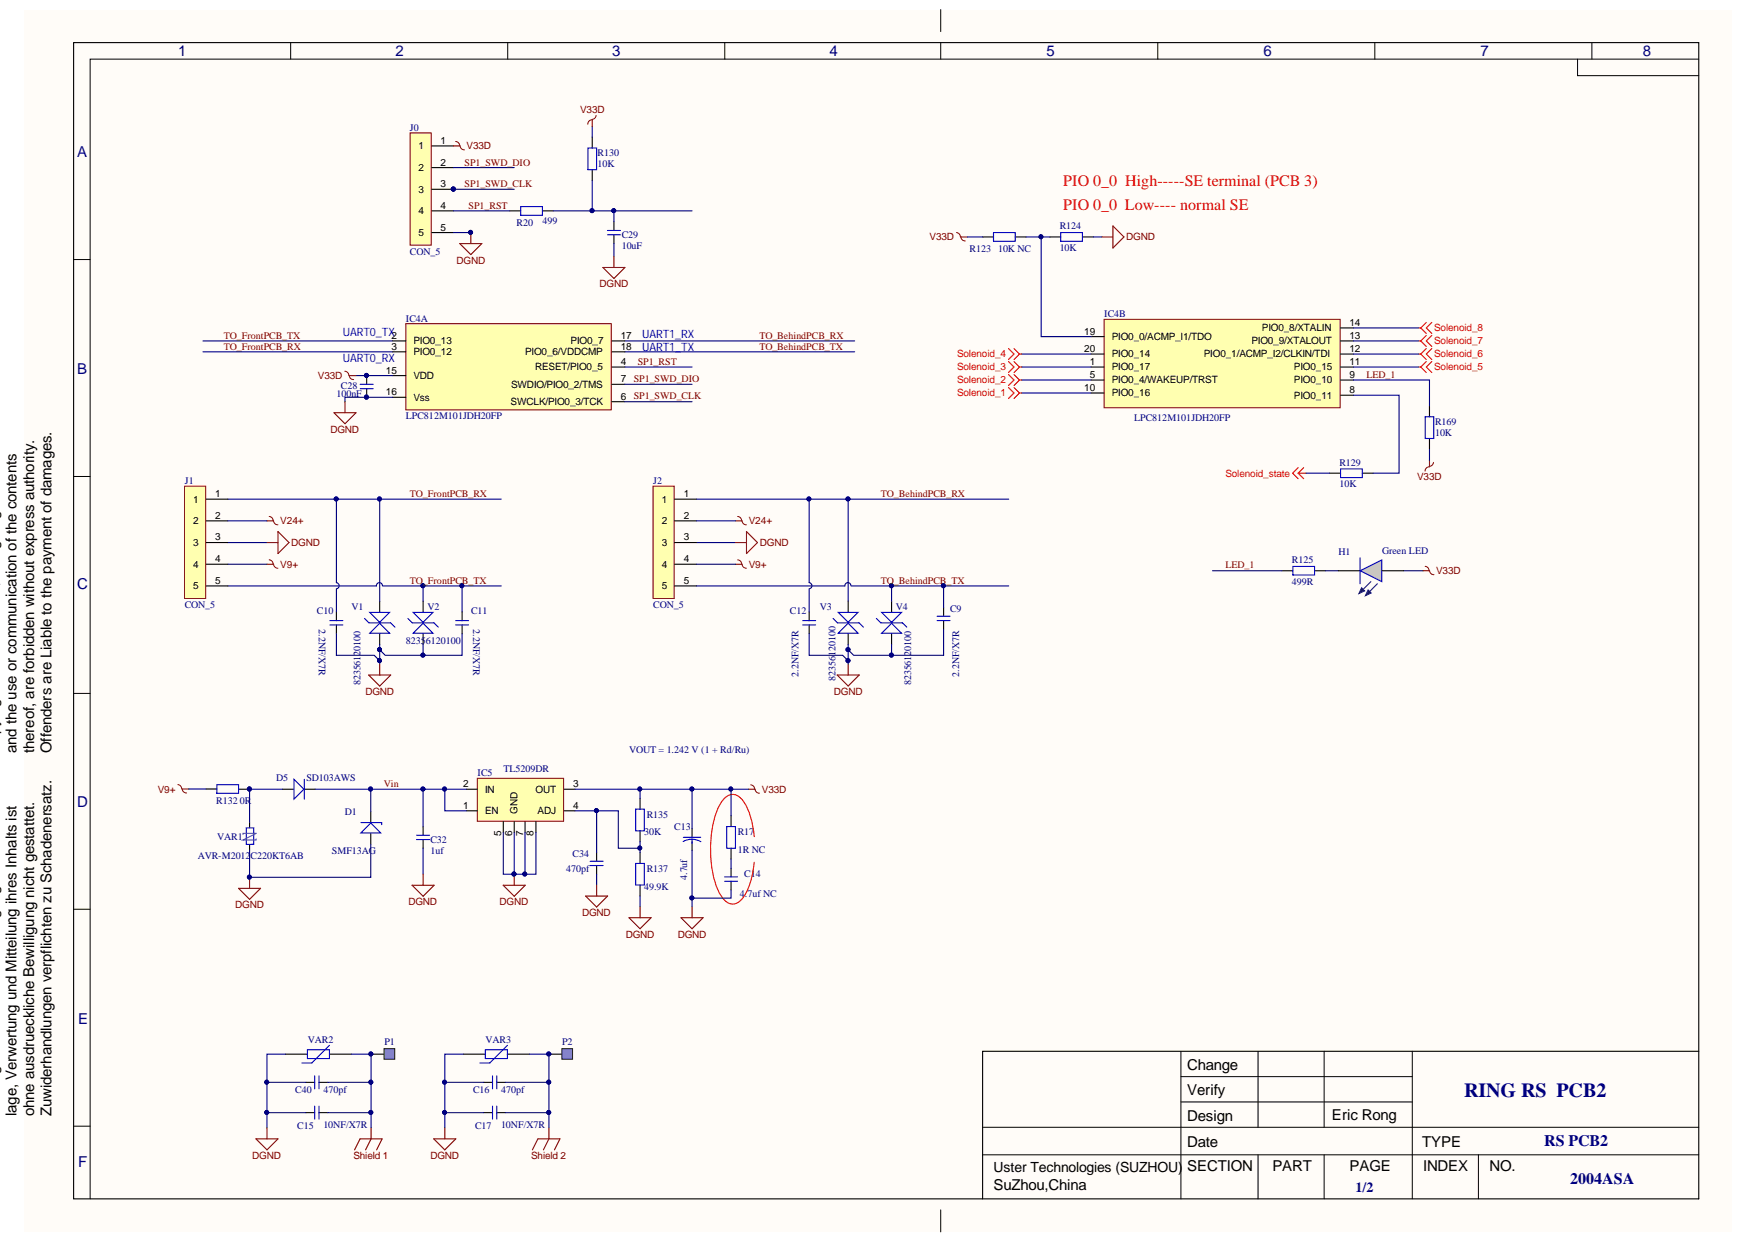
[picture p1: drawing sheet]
<svg xmlns="http://www.w3.org/2000/svg" width="297mm" height="210mm" viewBox="0 0 297 210" stroke-linecap="round" stroke-linejoin="round" font-family="sans-serif">
<defs><g id="words">
<text font-size="3.4" fill="#000080" x="247.4" y="185.3">RING RS PCB2</text>
<g font-size="2.7" fill="#f00">
<text x="179.6" y="31.3">PIO 0_0 High-----SE terminal (PCB 3)</text>
<text x="179.6" y="35.4">PIO 0_0 Low---- normal SE</text>
</g>
<g font-size="2.7" fill="#000080">
<text x="260.9" y="193.6">RS PCB2</text>
<text x="265.3" y="199.9">2004ASA</text>
</g>
<g font-size="2.5" fill="#000080">
<text x="30.1" y="9.5">1</text>
<text x="66.8" y="9.5">2</text>
<text x="103.4" y="9.5">3</text>
<text x="140.1" y="9.5">4</text>
<text x="176.8" y="9.5">5</text>
<text x="213.5" y="9.5">6</text>
<text x="250.2" y="9.5">7</text>
<text x="277.6" y="9.5">8</text>
<text x="13" y="26.5">A</text>
<text x="13" y="63.2">B</text>
<text x="13" y="99.4">C</text>
<text x="13" y="136.3">D</text>
<text x="13.2" y="172.9">E</text>
<text x="13.2" y="197">F</text>
</g>
<g font-size="2.5">
<text x="-.2" y="127.2" transform="rotate(-90 -.2 127.2)">Copying of this document, and giving it to others</text>
<text x="2.8" y="127.2" transform="rotate(-90 2.8 127.2)">and the use or communication of the contents</text>
<text x="5.8" y="127.2" transform="rotate(-90 5.8 127.2)">thereof, are forbidden without express authority.</text>
<text x="8.7" y="127.2" transform="rotate(-90 8.7 127.2)">Offenders are Liable to the payment of damages.</text>
<text x="200.6" y="185">Verify</text>
<text x="200.6" y="180.7">Change</text>
<text x="-.2" y="188.5" transform="rotate(-90 -.2 188.5)">Weitergabe sowie Vervielfaeltigung dieser Unter-</text>
<text x="2.8" y="188.5" transform="rotate(-90 2.8 188.5)">lage, Verwertung und Mitteilung ihres Inhalts ist</text>
<text x="5.8" y="188.5" transform="rotate(-90 5.8 188.5)">ohne ausdrueckliche Bewilligung nicht gestattet.</text>
<text x="8.7" y="188.5" transform="rotate(-90 8.7 188.5)">Zuwiderhandlungen verpflichten zu Schadenersatz.</text>
<text x="200.6" y="189.3">Design</text>
<text x="225.1" y="189.2">Eric Rong</text>
<text x="200.6" y="193.7">Date</text>
<text x="200.6" y="197.8">SECTION</text>
<text x="215" y="197.8">PART</text>
<text x="228" y="197.8">PAGE</text>
<text x="240.3" y="193.7">TYPE</text>
<text x="240.4" y="197.8">INDEX</text>
<text x="251.7" y="197.8">NO.</text>
<text x="167.9" y="201">SuZhou,China</text>
</g>
<text font-size="2.4" x="167.9" y="197.9">Uster Technologies (SUZHOU)</text>
<text font-size="2.4" fill="#000080" x="229" y="201.3">1/2</text>
<g font-size="1.9" fill="#00f">
<text x="57.9" y="56.8">UART0_TX</text>
<text x="108.5" y="59.3">UART1_TX</text>
<text x="108.5" y="57.1">UART1_RX</text>
<text x="57.9" y="61.2">UART0_RX</text>
</g>
<g font-size="1.7" fill="#000080">
<text x="69.3" y="22">J0</text>
<text x="101" y="28.1">10K</text>
<text x="101" y="26.3">R130</text>
<text x="87.3" y="38.2">R20</text>
<text x="91.7" y="37.9">499</text>
<text x="105" y="40.2">C29</text>
<text x="179" y="38.7">R124</text>
<text x="69.3" y="43">CON_5</text>
<text x="105" y="42.1">10uF</text>
<text x="163.8" y="42.6">R123</text>
<text x="168.6" y="42.6">10K NC</text>
<text x="179" y="42.4">10K</text>
<text x="186.6" y="53.6">IC4B</text>
<text x="68.6" y="54.3">IC4A</text>
<text x="57.6" y="65.7">C28</text>
<text x="56.8" y="67.1">100nF</text>
<text x="68.6" y="70.8">LPC812M101JDH20FP</text>
<text x="191.6" y="71.1">LPC812M101JDH20FP</text>
<text x="242.5" y="71.7">R169</text>
<text x="242.5" y="73.6">10K</text>
<text x="31.2" y="81.7">J1</text>
<text x="110.4" y="81.7">J2</text>
<text x="226.3" y="82.3">10K</text>
<text x="226.3" y="78.7">R129</text>
<text x="218.3" y="95.1">R125</text>
<text x="226.2" y="93.8">H1</text>
<text x="233.5" y="93.6">Green LED</text>
<text x="218.3" y="98.8">499R</text>
<text x="31.2" y="102.7">CON_5</text>
<text x="53.5" y="103.7">C10</text>
<text x="53.9" y="106.3" transform="rotate(90 53.9 106.3)">2.2NF/X7R</text>
<text x="59.4" y="103">V1</text>
<text x="72.2" y="103">V2</text>
<text x="79.6" y="103.7">C11</text>
<text x="79.9" y="106.3" transform="rotate(90 79.9 106.3)">2.2NF/X7R</text>
<text x="110.4" y="102.7">CON_5</text>
<text x="133.5" y="103.7">C12</text>
<text x="138.5" y="103">V3</text>
<text x="151.4" y="103">V4</text>
<text x="160.5" y="103.3">C9</text>
<text x="68.6" y="108.8">82356120100</text>
<text x="60.9" y="115.8" transform="rotate(-90 60.9 115.8)">82356120100</text>
<text x="134.9" y="114.3" transform="rotate(-90 134.9 114.3)">2.2NF/X7R</text>
<text x="141.2" y="115.1" transform="rotate(-90 141.2 115.1)">82356120100</text>
<text x="153.9" y="115.8" transform="rotate(-90 153.9 115.8)">82356120100</text>
<text x="162" y="114.3" transform="rotate(-90 162 114.3)">2.2NF/X7R</text>
<text x="46.7" y="131.8">D5</text>
<text x="51.8" y="131.8">SD103AWS</text>
<text x="80.7" y="131.1">IC5</text>
<text x="85.1" y="130.4">TL5209DR</text>
<text x="106.3" y="127.2">VOUT = 1.242 V (1 + Rd/Ru)</text>
<text x="36.5" y="135.7">R132</text>
<text x="40.5" y="135.7">0R</text>
<text x="58.3" y="137.6">D1</text>
<text x="36.7" y="141.8">VAR1</text>
<text x="72.7" y="142.4">C32</text>
<text x="108.8" y="141">30K</text>
<text x="109.3" y="138.1">R135</text>
<text x="113.9" y="140.2">C13</text>
<text x="124.7" y="141">R17</text>
<text x="33.4" y="145.1">AVR-M2012C220KT6AB</text>
<text x="56.1" y="144.1">SMF13AG</text>
<text x="72.7" y="144.2">1uf</text>
<text x="95.7" y="147.3">470pf</text>
<text x="96.8" y="144.7">C34</text>
<text x="109.3" y="147.3">R137</text>
<text x="116.1" y="148.5" transform="rotate(-90 116.1 148.5)">4.7uf</text>
<text x="124.7" y="144.1">1R NC</text>
<text x="125.8" y="148.1">C14</text>
<text x="108.8" y="150.2">49.9K</text>
<text x="125" y="151.4">4.7uf NC</text>
<text x="52" y="176.2">VAR2</text>
<text x="65" y="176.5">P1</text>
<text x="82" y="176.2">VAR3</text>
<text x="95" y="176.5">P2</text>
<text x="49.9" y="184.6">C40</text>
<text x="54.6" y="184.6">470pf</text>
<text x="79.9" y="184.6">C16</text>
<text x="84.7" y="184.6">470pf</text>
<text x="50.2" y="190.6">C15</text>
<text x="54.6" y="190.5">10NF/X7R</text>
<text x="80.3" y="190.6">C17</text>
<text x="84.7" y="190.5">10NF/X7R</text>
</g>
<g font-size="1.7" fill="#800000">
<text x="98" y="19.1">V33D</text>
<text x="78.5" y="28">SP1_SWD_DIO</text>
<text x="78.8" y="25.2">V33D</text>
<text x="78.5" y="31.6">SP1_SWD_CLK</text>
<text x="79.2" y="35.2">SP1_RST</text>
<text x="157.1" y="40.6">V33D</text>
<text x="190.3" y="40.6">DGND</text>
<text x="77.1" y="44.5">DGND</text>
<text x="101.3" y="48.5">DGND</text>
<text x="37.8" y="57.2">TO_FrontPCB_TX</text>
<text x="37.8" y="59.1">TO_FrontPCB_RX</text>
<text x="128.3" y="57.2">TO_BehindPCB_RX</text>
<text x="128.3" y="59.1">TO_BehindPCB_TX</text>
<text x="53.7" y="64">V33D</text>
<text x="107.1" y="64.6">SP1_SWD_DIO</text>
<text x="107.7" y="61.6">SP1_RST</text>
<text x="230.9" y="63.8">LED_1</text>
<text x="107.1" y="67.4">SP1_SWD_CLK</text>
<text x="55.8" y="73.1">DGND</text>
<text x="69.3" y="83.9">TO_FrontPCB_RX</text>
<text x="148.9" y="83.9">TO_BehindPCB_RX</text>
<text x="239.4" y="81.1">V33D</text>
<text x="47.4" y="88.5">V24+</text>
<text x="126.5" y="88.5">V24+</text>
<text x="47.4" y="95.9">V9+</text>
<text x="49.2" y="92.2">DGND</text>
<text x="126.5" y="95.9">V9+</text>
<text x="128.4" y="92.2">DGND</text>
<text x="207" y="96">LED_1</text>
<text x="69.3" y="98.6">TO_FrontPCB_TX</text>
<text x="148.9" y="98.6">TO_BehindPCB_TX</text>
<text x="242.6" y="97">V33D</text>
<text x="61.7" y="117.4">DGND</text>
<text x="140.9" y="117.4">DGND</text>
<text x="26.6" y="133.8">V9+</text>
<text x="64.9" y="132.9">Vin</text>
<text x="128.7" y="133.8">V33D</text>
<text x="39.8" y="153.4">DGND</text>
<text x="69" y="152.9">DGND</text>
<text x="84.4" y="152.9">DGND</text>
<text x="98.4" y="154.7">DGND</text>
<text x="105.7" y="158.3">DGND</text>
<text x="114.5" y="158.3">DGND</text>
<text x="42.6" y="195.7">DGND</text>
<text x="59.7" y="195.7">Shield 1</text>
<text x="72.7" y="195.7">DGND</text>
<text x="89.7" y="195.7">Shield 2</text>
</g>
<g font-size="1.7">
<text x="70.7" y="25.2">1</text>
<text x="70.7" y="28.9">2</text>
<text x="74.4" y="24.2">1</text>
<text x="74.4" y="28">2</text>
<text x="70.7" y="32.5">3</text>
<text x="74.4" y="31.6">3</text>
<text x="74.4" y="35.2">4</text>
<text x="70.7" y="36.2">4</text>
<text x="70.7" y="39.9">5</text>
<text x="74.4" y="38.9">5</text>
<text x="66.1" y="57.2">2</text>
<text x="66.1" y="59.1">3</text>
<text x="69.9" y="58.1">PIO0_13</text>
<text x="69.9" y="60">PIO0_12</text>
<text x="88.7" y="60">PIO0_6/VDDCMP</text>
<text x="96.4" y="58.1">PIO0_7</text>
<text x="104.9" y="59.1">18</text>
<text x="104.9" y="57.2">17</text>
<text x="183.2" y="56.5">19</text>
<text x="183.2" y="59.4">20</text>
<text x="187.8" y="57.5">PIO0_0/ACMP_I1/TDO</text>
<text x="211.4" y="58.1">PIO0_9/XTALOUT</text>
<text x="213.2" y="55.9">PIO0_8/XTALIN</text>
<text x="228" y="59.4">12</text>
<text x="228" y="57.2">13</text>
<text x="228" y="55">14</text>
<text x="65.2" y="63.1">15</text>
<text x="69.9" y="64">VDD</text>
<text x="86.4" y="65.5">SWDIO/PIO0_2/TMS</text>
<text x="90.4" y="62.5">RESET/PIO0_5</text>
<text x="104.9" y="61.6">4</text>
<text x="104.9" y="64.6">7</text>
<text x="183.2" y="66">10</text>
<text x="184.1" y="61.6">1</text>
<text x="184.1" y="63.8">5</text>
<text x="187.8" y="62.5">PIO0_17</text>
<text x="187.8" y="60.3">PIO0_14</text>
<text x="187.8" y="64.7">PIO0_4/WAKEUP/TRST</text>
<text x="203.4" y="60.3">PIO0_1/ACMP_I2/CLKIN/TDI</text>
<text x="218.6" y="64.7">PIO0_10</text>
<text x="218.6" y="62.5">PIO0_15</text>
<text x="228" y="63.8">9</text>
<text x="228" y="61.6">11</text>
<text x="65.2" y="66.7">16</text>
<text x="69.9" y="67.7">Vss</text>
<text x="86.3" y="68.4">SWCLK/PIO0_3/TCK</text>
<text x="104.9" y="67.5">6</text>
<text x="187.8" y="66.9">PIO0_16</text>
<text x="218.6" y="67.3">PIO0_11</text>
<text x="228" y="66.4">8</text>
<text x="36.4" y="84">1</text>
<text x="115.5" y="84">1</text>
<text x="32.6" y="84.9">1</text>
<text x="32.6" y="88.5">2</text>
<text x="36.4" y="87.6">2</text>
<text x="111.8" y="84.9">1</text>
<text x="111.8" y="88.5">2</text>
<text x="115.5" y="87.6">2</text>
<text x="32.6" y="92.2">3</text>
<text x="32.6" y="95.9">4</text>
<text x="36.4" y="91.3">3</text>
<text x="36.4" y="95">4</text>
<text x="111.8" y="92.2">3</text>
<text x="111.8" y="95.9">4</text>
<text x="115.5" y="91.3">3</text>
<text x="115.5" y="95">4</text>
<text x="32.6" y="99.5">5</text>
<text x="36.4" y="98.6">5</text>
<text x="111.8" y="99.5">5</text>
<text x="115.5" y="98.6">5</text>
<text x="78.2" y="136.5">1</text>
<text x="78.2" y="132.9">2</text>
<text x="82" y="137.5">EN</text>
<text x="82" y="133.8">IN</text>
<text x="87.5" y="137.5" transform="rotate(-90 87.5 137.5)">GND</text>
<text x="90.5" y="133.8">OUT</text>
<text x="90.8" y="137.5">ADJ</text>
<text x="96.8" y="132.9">3</text>
<text x="96.8" y="136.5">4</text>
<text x="84.7" y="141.2" transform="rotate(-90 84.7 141.2)">5</text>
<text x="86.5" y="141.2" transform="rotate(-90 86.5 141.2)">6</text>
<text x="88.4" y="141.2" transform="rotate(-90 88.4 141.2)">7</text>
<text x="90.2" y="141.2" transform="rotate(-90 90.2 141.2)">8</text>
</g>
<g font-size="1.7" fill="#f00">
<text x="242.3" y="58.1">Solenoid_7</text>
<text x="242.3" y="55.9">Solenoid_8</text>
<text x="161.7" y="64.7">Solenoid_2</text>
<text x="161.7" y="60.3">Solenoid_4</text>
<text x="161.7" y="62.5">Solenoid_3</text>
<text x="242.3" y="62.5">Solenoid_5</text>
<text x="242.3" y="60.3">Solenoid_6</text>
<text x="161.7" y="66.9">Solenoid_1</text>
<text x="207" y="80.5">Solenoid_state</text>
</g>
</g></defs>
<path d="M4.1 1.6h288.4v206.4h-288.4z" fill="#fffcf8"/>
<g fill="none" stroke="#000" stroke-width=".17">
<path d="M49.1 7.2v2.8M85.8 7.2v2.8M122.5 7.2v2.8M158.9 1.6v3.7M158.9 7.2v2.8M195.6 7.2v2.8M232.3 7.2v2.8M266.6 10v2.8h20.4M269 7.2v2.8M287 10h-271.8v192.5M12.4 43.8h2.8M12.4 80.5h2.8"/>
<path d="M12.4 117.1h2.8M12.4 153.5h2.8M199.5 177.5v25M212.6 177.5v12.9M223.7 177.5v12.9M238.6 177.5v25M12.4 190.2h2.8M166 195h121M166 190.4h121M199.5 186.1h39.1M199.5 181.8h39.1M212.6 195v7.5"/>
<path d="M223.7 195v7.5M249.8 195v7.5M158.9 204.3v3.7"/>
</g>
<path d="M12.4 7.2h274.6v195.3h-274.6zM100.1 23.2v1.8M100.1 28.7v1.8M103.7 37.5v1.4M103.7 39.6v1.5M287 177.5h-121v25" fill="none" stroke="#000" stroke-width=".19"/>
<path d="M99.3 25h1.5v3.7h-1.5zM102.6 38.9h2.2M102.6 39.6h2.2" fill="none" stroke="#00f" stroke-width=".19"/>
<path d="M100.1 21.3v1.9" fill="none" stroke="#000080" stroke-width=".19"/>
<path d="M69.3 22.4h3.6v19h-3.6z" fill="#ffffb0" stroke="#800000" stroke-width=".17"/>
<path d="M73 24.6h3.6M73 28.3h3.6M73 32h3.6M73 35.6h3.6M73 39.3h3.6M62 63.4v1.5M62 65.6v1.5M216.6 96.4h1.8M222.1 96.4h1.8" fill="none" stroke="#000" stroke-width=".19"/>
<g fill="#000080" stroke="#000080" stroke-width=".17">
<circle cx="76.6" cy="31.9" r=".33"/>
<circle cx="79.5" cy="39.2" r=".33"/>
<circle cx="100" cy="35.6" r=".33"/>
<circle cx="103.7" cy="35.6" r=".33"/>
<circle cx="61.9" cy="63.4" r=".33"/>
<circle cx="61.9" cy="67.1" r=".33"/>
</g>
<path d="M76.6 39.3h2.9M76.6 28.3h10.3M100.1 30.5v5.1M103.7 35.6v1.9M34.3 57.6h32.1M34.3 59.4h32.1M103.7 41.1v2.2M105.6 57.6h38.8M105.6 59.4h38.8M223.9 96.4h2.2M237.1 96.4h3.3" fill="none" stroke="#000080" stroke-width=".19"/>
<path d="M60.9 64.9h2.2M60.9 65.6h2.2M218.4 95.7h3.7v1.4h-3.7z" fill="none" stroke="#00f" stroke-width=".19"/>
<path d="M186.6 53.9h39.8v15h-39.8z" fill="#ffffb0" stroke="#800000" stroke-width=".17"/>
<path d="M184.4 59.8h2.2M184.4 56.8h2.2M226.5 59.8h2.2M226.5 57.6h2.2M226.5 55.4h2.2M184.4 64.2h2.2M184.4 62h2.2M184.4 66.4h2.2M226.5 66.7h2.2M226.5 64.2h2.2M226.5 62h2.2" fill="none" stroke="#000" stroke-width=".19"/>
<path d="M68.6 54.7h34.7v14.5h-34.7z" fill="#ffffb0" stroke="#800000" stroke-width=".17"/>
<g fill="none" stroke="#000" stroke-width=".19">
<path d="M66.4 57.6h2.2M66.4 59.4h2.2M103.4 57.6h2.2M103.4 59.4h2.2M166 40h1.9M171.5 40h1.9M177.4 40h1.8M182.9 40h1.8M66.4 67.1h2.2M66.4 63.4h2.2M103.4 62h2.2M103.4 67.8h2.2"/>
<path d="M103.4 64.9h2.2M224.7 79.9h1.8M230.2 79.9h1.8M64.2 101.5v1.8M64.2 107v1.8M71.5 101.5v1.8M71.5 107v1.8M143.3 101.5v1.8M143.3 107v1.8M150.6 101.5v1.8M150.6 107v1.8M42.2 138.9v.9"/>
<path d="M47.8 133.3h1.8M51.4 133.3h1.9M62.6 137.1v1.8M71.5 139.6v1.4M42.2 142.6v1M62.6 140.7v1.9M71.5 141.8v1.4"/>
</g>
<g fill="none" stroke="#000080" stroke-width=".19">
<path d="M76.6 32h.1M76.6 32h10.3M163.5 40h2.5M173.4 40h4M184.7 40h1.5M60.1 63.4h6.3M66.4 67.1h-8.1v.7M105.6 62h11.3M105.6 64.9h11.3M105.6 67.8h11.3M38.5 91.6h6.6M38.5 84.3h46.2"/>
<path d="M38.5 95.3h6.6M64.2 84.3v17.2M64.6 98.9a.51 .51 0 0 0-.5-.5 .51 .51 0 0 0-.5 .5h-25.1M64.7 98.9h20M71.5 98.9v2.6M117.7 91.6h6.6M117.7 84.3h52.7M117.7 95.3h6.6M117.7 98.9h25.1M143.3 84.3v17.2M143.8 98.9a.51 .51 0 0 0-.5-.5 .51 .51 0 0 0-.5 .5M143.9 98.9h26.5"/>
<path d="M150.6 98.9v2.6M71.5 108.8v1.9h-6.4l-.9-1M150.6 108.8v1.9h-6.4l-.9-1"/>
</g>
<g fill="#000080" stroke="#000080" stroke-width=".17">
<circle cx="61.9" cy="63.4" r=".33"/>
<circle cx="61.9" cy="67.1" r=".33"/>
<circle cx="71.5" cy="110.6" r=".33"/>
<circle cx="64.1" cy="109.7" r=".33"/>
<circle cx="56.8" cy="84.3" r=".33"/>
<circle cx="64.1" cy="84.3" r=".33"/>
<circle cx="71.5" cy="98.9" r=".33"/>
<circle cx="78" cy="98.9" r=".33"/>
<circle cx="150.6" cy="110.6" r=".33"/>
<circle cx="143.3" cy="109.7" r=".33"/>
<circle cx="136.7" cy="84.3" r=".33"/>
<circle cx="143.3" cy="84.3" r=".33"/>
<circle cx="150.6" cy="98.9" r=".33"/>
<circle cx="159.4" cy="98.9" r=".33"/>
<circle cx="175.9" cy="40" r=".33"/>
<circle cx="76.6" cy="31.9" r=".33"/>
<circle cx="79.5" cy="39.2" r=".33"/>
</g>
<g fill="none" stroke="#800000" stroke-width=".17">
<path d="M100.7 19.5a.7 .7 0 0 1-.6 .7M77 23.9a.71 .71 0 0 1 .7 .7M77.7 24.6a.7 .7 0 0 0 .8 .7M100.1 20.2a.7 .7 0 0 0-.8 .8M161.6 39.3a.7 .7 0 0 1 .7 .7M162.4 40a.7 .7 0 0 0 .7 .7M58.3 62.7a.71 .71 0 0 1 .6 .7M59 63.4a.7 .7 0 0 0 .8 .7M241.5 78.8a.71 .71 0 0 0-.7 .8M242.2 78.1a.71 .71 0 0 1-.7 .7M45.5 87.2a.71 .71 0 0 1 .7 .8M46.2 88a.71 .71 0 0 0 .8 .6"/>
<path d="M124.6 94.5a.71 .71 0 0 1 .7 .8M125.4 95.3a.71 .71 0 0 0 .7 .7M240.8 95.6a.7 .7 0 0 1 .7 .8M241.6 96.4a.7 .7 0 0 0 .7 .6M126.8 132.5a.71 .71 0 0 1 .7 .8M127.6 133.3a.7 .7 0 0 0 .7 .6"/>
</g>
<g fill="none" stroke="#800000" stroke-width=".19">
<path d="M76.6 24.6h1.1M79.5 39.3v1.8M100.1 20.2v1.1M188 38.2l1.9 1.8-1.9 1.9zM77.7 41.1h3.7l-1.9 1.9zM101.9 45.2h3.7l-1.9 1.8zM103.7 43.3v1.9M162.4 40h1.1M186.2 40h1.8M56.4 69.7h3.8l-1.9 1.9zM58.3 67.8v1.9M59 63.4h1.1"/>
<path d="M241.5 77.7v1.1M45.1 88h1.1M45.1 91.6h1.9M47 89.8l1.8 1.8-1.8 1.9zM124.3 95.3h1.1M124.3 91.6h1.8M126.1 89.8l1.9 1.8-1.9 1.9zM240.4 96.4h1.2M126.5 133.3h1.1"/>
</g>
<g fill="none" stroke="#00f" stroke-width=".19">
<path d="M167.9 39.3h3.6v1.4h-3.6zM179.2 39.3h3.7v1.4h-3.7zM226.5 79.2h3.7v1.4h-3.7zM61.6 104.4l.7 .8h3.7l.7 .7M62.5 103.4h3.3l-1.6 1.7zM62.5 106.9l1.7-1.6 1.6 1.6zM68.9 104.4l.8 .8h3.6l.8 .7M69.8 103.4h3.4l-1.7 1.7zM69.8 106.9l1.7-1.6 1.7 1.6zM140.8 104.4l.7 .8h3.7l.7 .7M141.6 103.4h3.4l-1.7 1.7zM141.6 106.9l1.7-1.6 1.7 1.6z"/>
<path d="M148.1 104.4l.7 .8h3.7l.7 .7M149 103.4h3.3l-1.7 1.7zM149 106.9l1.6-1.6 1.7 1.6zM49.7 131.6l1.6 1.7-1.6 1.6zM51.4 131.6v3.3M61 138.9h3.5v.4M42.5 142.6h.4v-2.8h-1.3v2.8h1.1M61 140.7l1.6-1.7 1.7 1.7zM70.4 141.8h2.2M70.4 141h2.2"/>
</g>
<path d="M41.1 140.9v-.2h2.2l-2.2 1.1h2.2v-.1" fill="none" stroke="#009cca" stroke-width=".19"/>
<path d="M80.6 131.4h14.6v7.3h-14.6z" fill="#ffffb0" stroke="#800000" stroke-width=".17"/>
<g fill="none" stroke="#000" stroke-width=".19">
<path d="M86.1 35.6h1.9M91.7 35.6h1.8M241.5 68.6v1.8M241.5 74v1.9M34.8 133.2h1.8M40.3 133.3h1.9M78.8 136.9h1.8M78.8 133.3h1.8M85 138.8v1.8M86.9 138.8v1.8M88.7 138.8v1.8M90.6 138.8v1.8"/>
<path d="M95.3 136.9h1.8M95.3 133.3h1.8M108.1 134.8v1.8M100.8 144v1.4M100.8 146.2v1.4M108.1 140.3v1.8M108.1 144v1.8M108.1 149.5v1.8"/>
</g>
<g fill="none" stroke="#000080" stroke-width=".19">
<path d="M76.6 35.6h9.5M93.5 35.6h23.4M204.9 96.4h11.7M31.9 133.2h2.9M47.8 133.3h-5.6v5.6M53.3 133.3h9.3v3.8M62.6 133.3h16.2M71.5 133.3v6.3M75.2 133.3v3.6h3.6M97.1 133.3h29.4M97.1 136.9h3.7M108.1 133.3v1.5"/>
<path d="M62.6 142.6v5.6h-20.4v-4.6M71.5 143.2v4.4M85 140.6v7h5.6v-7M86.9 140.6v7M88.7 140.6v7M100.8 147.6v1.9M108.1 142.1v1.9M108.1 143.2h-3.6v-6.3h-3.7v7.1M108.1 151.3v1.8"/>
</g>
<g fill="#000080" stroke="#000080" stroke-width=".17">
<circle cx="75.1" cy="133.2" r=".33"/>
<circle cx="71.5" cy="133.2" r=".33"/>
<circle cx="62.6" cy="133.2" r=".33"/>
<circle cx="108.1" cy="133.2" r=".33"/>
<circle cx="116.9" cy="133.2" r=".33"/>
<circle cx="123.5" cy="133.2" r=".33"/>
<circle cx="108.1" cy="143.2" r=".33"/>
<circle cx="100.8" cy="136.9" r=".33"/>
<circle cx="86.8" cy="147.6" r=".33"/>
<circle cx="88.7" cy="147.6" r=".33"/>
<circle cx="42.1" cy="133.2" r=".33"/>
<circle cx="42.1" cy="148.1" r=".33"/>
<circle cx="100" cy="35.6" r=".33"/>
<circle cx="103.7" cy="35.6" r=".33"/>
</g>
<path d="M88 34.9h3.7v1.5h-3.7zM240.8 70.4h1.5v3.6h-1.5zM36.6 132.5h3.7v1.5h-3.7zM107.4 136.6h1.5v3.7h-1.5zM99.7 146.2h2.2M99.7 145.4h2.2M107.4 145.8h1.5v3.7h-1.5z" fill="none" stroke="#00f" stroke-width=".19"/>
<path d="M45.5 94.5a.71 .71 0 0 1 .7 .8M46.2 95.3a.71 .71 0 0 0 .8 .7M30 132.5a.7 .7 0 0 1 .7 .7M30.8 133.2a.7 .7 0 0 0 .7 .7" fill="none" stroke="#800000" stroke-width=".17"/>
<path d="M45.1 95.3h1.1M30.8 133.2h1.1M40.3 150h3.7l-1.8 1.9zM42.2 148.2v1.8M85 149.5h3.7l-1.8 1.8zM86.9 147.6v1.9M98.9 151.3h3.8l-1.9 1.9zM100.8 149.5v1.8M106.3 155h3.7l-1.9 1.8zM108.1 153.1v1.9M115.1 155h3.7l-1.9 1.8zM116.9 153.1v1.9" fill="none" stroke="#800000" stroke-width=".19"/>
<path d="M229.8 96.4l3.7-1.8v3.6z" fill="#c0c0c0"/>
<path d="M229.8 96.4l3.7-1.8v3.6z" fill="none" stroke="#00f" stroke-width=".19"/>
<path d="M226.1 96.4h3.7M233.5 96.4h3.6" fill="none" stroke="#000" stroke-width=".19"/>
<path d="M232.7 98.6l-1.8 1.8" fill="none" stroke="#30007b" stroke-width=".19"/>
<path d="M231.2 99.6l.5 .5-1 .5z" fill="#30007b"/>
<path d="M231.2 99.6l.5 .5-1 .5z" fill="none" stroke="#30007b" stroke-width=".17"/>
<path d="M231.6 98.2l-1.8 1.8" fill="none" stroke="#30007b" stroke-width=".19"/>
<path d="M230.1 99.2l.5 .6-1 .4z" fill="#30007b"/>
<path d="M230.1 99.2l.5 .6-1 .4z" fill="none" stroke="#30007b" stroke-width=".17"/>
<path d="M229.8 94.2v4.4" fill="none" stroke="#00f" stroke-width=".19"/>
<path d="M124.6 87.2a.71 .71 0 0 1 .7 .8M125.4 88a.71 .71 0 0 0 .7 .6" fill="none" stroke="#800000" stroke-width=".17"/>
<path d="M124.3 88h1.1M62.3 114h3.7l-1.8 1.9zM64.2 112.1v1.9M141.4 114h3.8l-1.9 1.9zM143.3 112.1v1.9M69.6 149.5h3.8l-1.9 1.8zM71.5 147.6v1.9" fill="none" stroke="#800000" stroke-width=".19"/>
<g fill="none" stroke="#f00" stroke-width=".19">
<path d="M170.4 58.9l.9 .9-.9 .9M171.3 58.9l1 .9M172.3 59.8l-1 .9M172.3 59.8h.3M239.7 59.8h.4M239.7 57.6h.4M239.7 55.4h.4M240.1 59.8l.9 .9M240.1 57.6l.9 .9M240.1 55.4l.9 .9M241 58.9l-.9 .9M241 56.6l-.9 1"/>
<path d="M241 54.4l-.9 1M241.9 58.9l-.9 .9 .9 .9M241.9 56.6l-.9 1 .9 .9M241.9 54.4l-.9 1 .9 .9M170.4 63.2l.9 1-.9 .9M170.4 65.4l.9 1-.9 .9M170.4 61l.9 1-.9 .9M171.3 63.2l1 1M171.3 65.4l1 1M171.3 61l1 1M172.3 64.2l-1 .9M172.3 64.2h.3"/>
<path d="M172.3 66.4l-1 .9M172.3 66.4h.3M172.3 62l-1 .9M172.3 62h.3M239.7 62h.4M240.1 62l.9 .9M241 61l-.9 1M241.9 61l-.9 1 .9 .9"/>
</g>
<path d="M172.6 59.8h11.8M175.9 40v16.8h8.5M228.7 57.6h11M228.7 59.8h11M228.7 55.4h11M172.6 62h11.8M172.6 66.4h11.8M172.6 64.2h11.8M228.7 64.2h12.8v4.4M228.7 62h11" fill="none" stroke="#000080" stroke-width=".19"/>
<circle cx="175.9" cy="40" r=".33" fill="#000080" stroke="#000080" stroke-width=".17"/>
<path d="M31.2 82.1h3.6v19h-3.6z" fill="#ffffb0" stroke="#800000" stroke-width=".17"/>
<path d="M34.9 84.3h3.6M34.9 88h3.6M34.9 91.6h3.6M34.9 95.3h3.6M34.9 98.9h3.6" fill="none" stroke="#000" stroke-width=".19"/>
<path d="M38.5 88h6.6" fill="none" stroke="#000080" stroke-width=".19"/>
<path d="M110.3 82.1h3.6v19h-3.6z" fill="#ffffb0" stroke="#800000" stroke-width=".17"/>
<g fill="none" stroke="#000" stroke-width=".19">
<path d="M114 84.3h3.7M114 88h3.7M114 91.6h3.7M114 95.3h3.7M114 98.9h3.7M56.8 103.3v1.5M56.8 105.5v1.5M78.1 103.3v1.5M78.1 105.5v1.5M116.9 140v1.4M123.5 137.7v1.9M116.9 142.1v1.5"/>
<path d="M123.5 143.2v1.9M123.5 146.6v1.5M123.5 148.8v1.5M48.2 178h3.7M55.7 178h3.7M63.1 178h1.8M51.7 187.9h1.5M51.7 182.8h1.5M53.9 187.9h1.5M53.9 182.8h1.5"/>
</g>
<path d="M56.8 84.3v14.1a.52 .52 0 0 1 .5 .5 .52 .52 0 0 1-.5 .5M56.8 99.5v3.8M78.1 98.9v4.4M117.7 88h6.6M56.8 107v3.7h6.4l1 .9M64.2 108.8v3.3M78.1 107v3.7h-6.6M116.9 133.3v6.7M123.5 133.3v4.4M116.9 143.6v9.5M123.5 150.3v1.4h-6.6M123.5 145.1v1.5" fill="none" stroke="#000080" stroke-width=".19"/>
<g fill="none" stroke="#00f" stroke-width=".19">
<path d="M55.7 104.8h2.2M55.7 105.5h2.2M77 104.8h2.2M77 105.5h2.2M122.8 139.6h1.5v3.6h-1.5zM115.5 141.4h2.9M116.9 141.7l.8 .1 .7 .3M116.9 141.7l-.7 .1-.8 .3M116.9 141.7v.7M122.4 148.1h2.2M122.4 148.8h2.2M51.9 177.3h3.8v1.5h-3.8z"/>
<path d="M55.7 176.5l-3 3h-1.7M53.2 181.7v2.2M53.2 186.8v2.2M53.9 181.7v2.2M53.9 186.8v2.2"/>
</g>
<g fill="#000080" stroke="#000080" stroke-width=".17">
<circle cx="56.8" cy="84.3" r=".33"/>
<circle cx="64.1" cy="109.7" r=".33"/>
<circle cx="64.1" cy="111.6" r=".33"/>
<circle cx="78" cy="98.9" r=".33"/>
<circle cx="71.5" cy="110.6" r=".33"/>
<circle cx="116.9" cy="133.2" r=".33"/>
<circle cx="123.5" cy="133.2" r=".33"/>
<circle cx="116.9" cy="151.6" r=".33"/>
</g>
<path d="M127.4 141.3a11.3 11.3 0 0 0-2.1-6.4 1.81 1.81 0 0 0-2.9-.1 10.1 10.1 0 0 0-2.1 5.5 19.6 19.6 0 0 0 1.1 10.1 3.6 3.6 0 0 0 2.1 2.2 2.4 2.4 0 0 0 2.4-1.5 13.8 13.8 0 0 0 1.5-5.5" fill="none" stroke="#f00" stroke-width=".19"/>
<path d="M59.9 194.2l.9-1.9h3.8l-1 1.9M62.7 190.5v1.8l-.9 1.9" fill="none" stroke="#800000" stroke-width=".19"/>
<path d="M64.9 177.1h1.8v1.8h-1.8z" fill="#0ff" stroke="#172721" stroke-width=".19"/>
<g fill="none" stroke="#000080" stroke-width=".19">
<path d="M220.6 79.9h4.1M228.7 66.7h7.7v13.2h-4.4M241.5 75.9v1.8M136.7 84.3v14.1a.52 .52 0 0 1 .5 .5 .52 .52 0 0 1-.5 .5M136.7 99.5v3.8M159.4 98.9v3.7M136.7 107v3.7h5.7l.9 .9M143.3 108.8v3.3M159.4 106.3v4.4h-8.8M48.2 178h-3.1v12.5M59.4 178h3.7M62.7 178v12.5"/>
<path d="M45.1 182.8h6.6M45.1 187.9h6.6M55.4 182.8h7.3M55.4 187.9h7.3"/>
</g>
<g fill="#000080" stroke="#000080" stroke-width=".17">
<circle cx="45.1" cy="182.7" r=".33"/>
<circle cx="45.1" cy="187.9" r=".33"/>
<circle cx="62.7" cy="178" r=".33"/>
<circle cx="62.7" cy="187.9" r=".33"/>
<circle cx="62.7" cy="182.7" r=".33"/>
<circle cx="143.3" cy="109.7" r=".33"/>
<circle cx="143.3" cy="111.6" r=".33"/>
<circle cx="159.4" cy="98.9" r=".33"/>
<circle cx="150.6" cy="110.6" r=".33"/>
<circle cx="136.7" cy="84.3" r=".33"/>
</g>
<path d="M219.3 79.9l1 .9M219.3 79l-.9 .9 .9 .9M219.3 79.9h1.3M220.3 79l-1 .9" fill="none" stroke="#f00" stroke-width=".19"/>
<path d="M136.7 103.3v1.5M136.7 105.5v1.5M159.4 102.6v1.5M159.4 104.8v1.5M78.3 178h3.7M85.7 178h3.8M93.1 178h1.8M81.7 187.9h1.5M81.7 182.8h1.5M83.9 187.9h1.5M83.9 182.8h1.5" fill="none" stroke="#000" stroke-width=".19"/>
<path d="M135.6 104.8h2.2M135.6 105.5h2.2M158.3 104.8h2.2M158.3 104.1h2.2M82 177.3h3.7v1.5h-3.7zM85.7 176.5l-2.9 3h-1.7M83.2 181.7v2.2M83.2 186.8v2.2M83.9 181.7v2.2M83.9 186.8v2.2" fill="none" stroke="#00f" stroke-width=".19"/>
<path d="M43.2 192.3h3.8l-1.9 1.9zM45.1 190.5v1.8M90 194.2l.9-1.9h3.7l-.9 1.9M92.7 190.5v1.8l-.9 1.9" fill="none" stroke="#800000" stroke-width=".19"/>
<path d="M94.9 177.1h1.8v1.8h-1.8z" fill="#0ff" stroke="#172721" stroke-width=".19"/>
<path d="M78.3 178h-3.1v12.5M89.5 178h3.6M92.7 178v12.5M75.2 182.8h6.5M75.2 187.9h6.5M85.4 182.8h7.3M85.4 187.9h7.3" fill="none" stroke="#000080" stroke-width=".19"/>
<g fill="#000080" stroke="#000080" stroke-width=".17">
<circle cx="75.1" cy="182.7" r=".33"/>
<circle cx="75.1" cy="187.9" r=".33"/>
<circle cx="92.7" cy="178" r=".33"/>
<circle cx="92.7" cy="187.9" r=".33"/>
<circle cx="92.7" cy="182.7" r=".33"/>
</g>
<path d="M73.3 192.3h3.7l-1.8 1.9zM75.2 190.5v1.8" fill="none" stroke="#800000" stroke-width=".19"/>
<use href="#words"/>
</svg>
